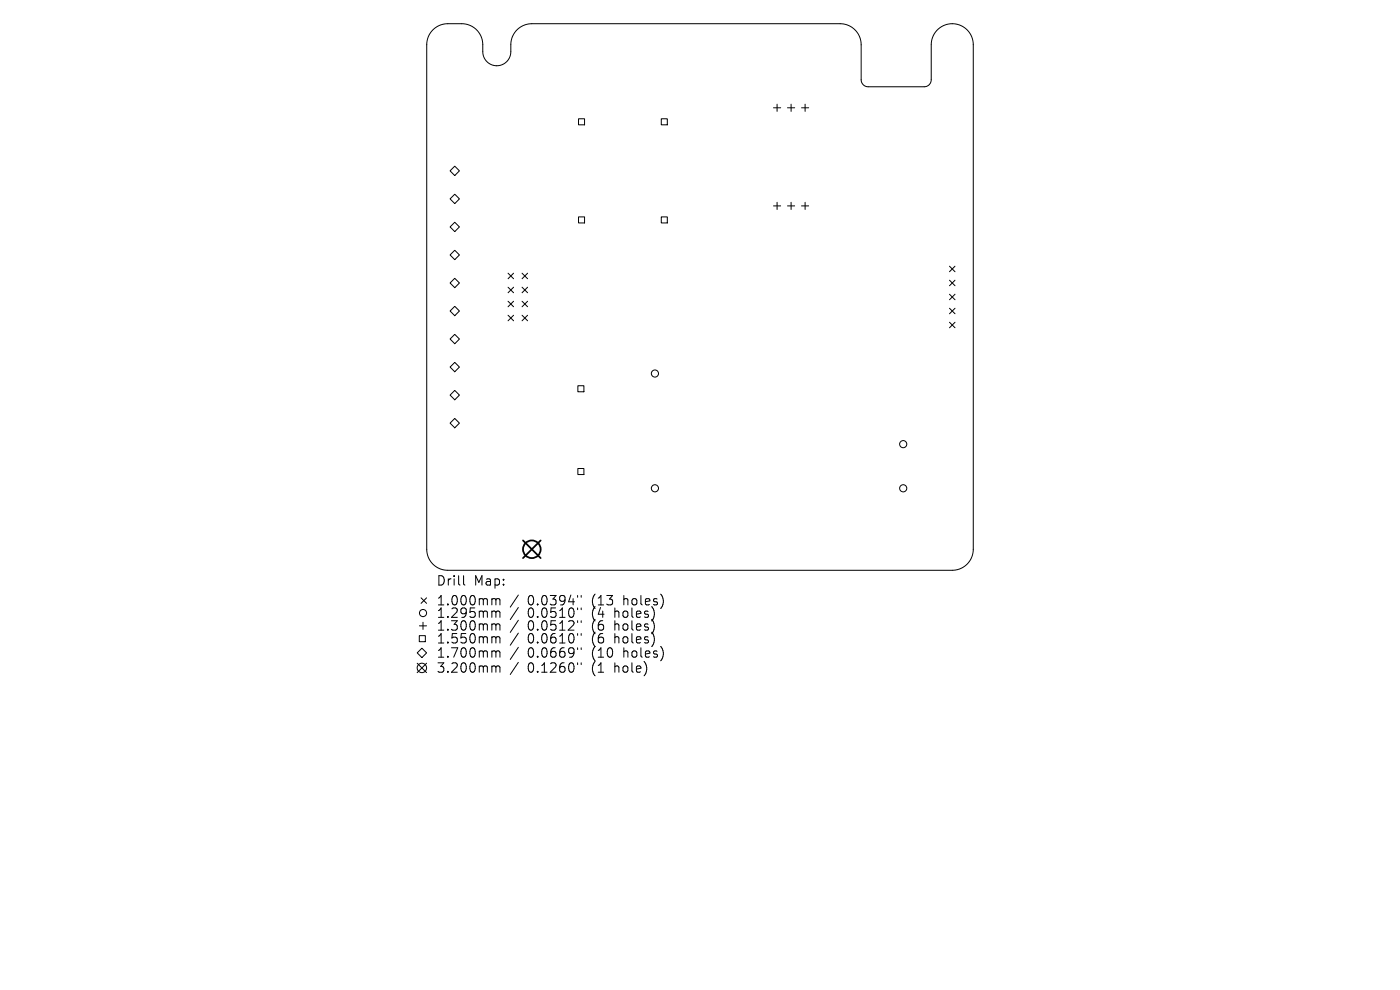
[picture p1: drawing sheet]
<svg xmlns="http://www.w3.org/2000/svg" width="297mm" height="210mm" viewBox="0 0 297 210" stroke-linecap="round" stroke-linejoin="round" font-family="sans-serif">
<defs><g id="words">
<g font-size="2.8">
<text x="92.5" y="124.5">Drill</text>
<text x="100.5" y="124.5">Map:</text>
<text x="92.5" y="128.7">1.000mm</text>
<text x="92.5" y="131.3">1.295mm</text>
<text x="111.9" y="128.7">0.0394&quot;</text>
<text x="111.9" y="131.3">0.0510&quot;</text>
<text x="125.7" y="128.7">(13</text>
<text x="125.7" y="131.3">(4</text>
<text x="130.6" y="131.3">holes)</text>
<text x="132.5" y="128.7">holes)</text>
<text x="92.5" y="134.1">1.300mm</text>
<text x="92.5" y="136.8">1.550mm</text>
<text x="111.9" y="134.1">0.0512&quot;</text>
<text x="111.9" y="136.8">0.0610&quot;</text>
<text x="125.7" y="134.1">(6</text>
<text x="125.7" y="136.8">(6</text>
<text x="130.6" y="134.1">holes)</text>
<text x="130.6" y="136.8">holes)</text>
<text x="92.5" y="139.8">1.700mm</text>
<text x="92.5" y="143">3.200mm</text>
<text x="111.9" y="139.8">0.0669&quot;</text>
<text x="111.9" y="143">0.1260&quot;</text>
<text x="125.7" y="139.8">(10</text>
<text x="125.7" y="143">(1</text>
<text x="130.6" y="143">hole)</text>
<text x="132.5" y="139.8">holes)</text>
</g>
</g></defs>
<g fill="none" stroke="#000" stroke-width=".21">
<path d="M91.8 6.3a4.5 4.5 0 0 1 3.2-1.3h3a4.5 4.5 0 0 1 4.4 4.5v1.5a2.97 2.97 0 0 0 3 2.9 2.97 2.97 0 0 0 3-2.9v-1.5a4.5 4.5 0 0 1 4.4-4.5h65.4a4.5 4.5 0 0 1 4.5 4.5v7.4a1.49 1.49 0 0 0 1.5 1.5h11.9a1.49 1.49 0 0 0 1.5-1.5v-7.4a4.5 4.5 0 0 1 4.4-4.5 4.5 4.5 0 0 1 4.5 4.5v107a4.5 4.5 0 0 1-4.5 4.5h-107a4.5 4.5 0 0 1-4.5-4.5v-107a4.5 4.5 0 0 1 1.3-3.2zM96.5 35.3l1 .9-1 1-1-1zM122.7 25.2h1.3v1.3h-1.3zM140.3 25.2h1.3v1.3h-1.3zM164.1 22.9h1.5M164.9 22.1v1.5M167.1 22.9h1.5M167.8 22.1v1.5M170 22.9h1.6M170.8 22.1v1.5M96.5 41.2l1 1-1 1-1-1zM96.5 47.1l1 1-1 1-1-1z"/>
<path d="M96.5 53.1l1 1-1 1-1-1zM96.5 59l1 1-1 1-1-1zM107.8 58l1.2 1.1M109 58l-1.2 1.1M110.8 58l1.1 1.1M111.9 58l-1.1 1.1M122.7 46h1.3v1.3h-1.3zM140.3 46h1.3v1.3h-1.3zM164.1 43.7h1.5M164.9 42.9v1.5M167.1 43.7h1.5M167.8 42.9v1.5"/>
<path d="M170 43.7h1.6M170.8 42.9v1.5M201.4 56.5l1.2 1.1M201.4 59.4l1.2 1.2M202.6 56.5l-1.2 1.1M202.6 59.4l-1.2 1.2M96.5 65l1 1-1 1-1-1zM96.5 70.9l1 1-1 1-1-1zM96.5 76.9l1 1-1 1-1-1zM107.8 60.9l1.2 1.2M107.8 63.9l1.2 1.2M107.8 66.9l1.2 1.1"/>
<path d="M109 60.9l-1.2 1.2M109 63.9l-1.2 1.2M109 66.9l-1.2 1.1M110.8 60.9l1.1 1.2M110.8 63.9l1.1 1.2M110.8 66.9l1.1 1.1M111.9 60.9l-1.1 1.2M111.9 63.9l-1.1 1.2M111.9 66.9l-1.1 1.1M201.4 62.4l1.2 1.2M201.4 65.4l1.2 1.2M201.4 68.4l1.2 1.1"/>
<path d="M202.6 62.4l-1.2 1.2M202.6 65.4l-1.2 1.2M202.6 68.4l-1.2 1.1M96.5 82.8l1 1-1 1-1-1zM96.5 88.8l1 1-1 1-1-1zM122.6 81.8h1.3v1.3h-1.3zM122.6 99.4h1.3v1.3h-1.3zM89 134.8h1.2v1.3h-1.2zM89 132.8h1.5M89.3 126.8l1.2 1.2M89.5 137.5l1 1-1 1-1-1zM89.7 132v1.5"/>
<path d="M90.5 126.8l-1.2 1.2M98.3 122.1v1.7l.3 .3M104.6 127l.5 .1 .1 .2M104.6 129.6h.3l.3 .3M104.6 132.3h.3l.3 .3M104.6 135.1h.3l.3 .2M104.6 138.1h.3l.3 .3M105.2 127.3l.3-.3 .5 .1 .1 1.2M105.2 127.3v1M105.2 129.9v1.1M105.2 132.6v1.1M105.2 135.3v1.1"/>
<path d="M105.2 138.4v1M105.2 129.9l.3-.3 .5 .1 .1 1.3M105.2 132.6l.3-.3 .5 .1 .1 1.3M105.2 135.3l.3-.2 .5 .1 .1 1.2M105.2 138.4l.3-.3 .5 .1 .1 1.2M110 126.2l-1.8 2.6M110 128.9l-1.8 2.5M110 131.6l-1.8 2.6M110 134.3l-1.8 2.6M110 137.3l-1.8 2.6M122.5 126.3v.4M122.5 129v.3"/>
<path d="M122.5 131.7v.4M122.5 134.4v.4M122.5 137.4v.4M123.3 126.3v.4M123.3 129v.3M123.3 131.7v.4M123.3 134.4v.4M123.3 137.4v.4M88.5 140.7l2 2M90.5 140.7l-2 2M104.6 141.3h.3l.3 .3M105.2 141.6v1"/>
<path d="M105.2 141.6l.3-.3 .5 .1 .1 1.2M110 140.5l-1.8 2.6M122.5 140.6v.4M123.3 140.6v.4"/>
<circle cx="138.9" cy="79.2" r=".76"/>
<circle cx="191.6" cy="94.2" r=".76"/>
<circle cx="138.9" cy="103.6" r=".76"/>
<circle cx="191.6" cy="103.6" r=".76"/>
<circle cx="89.7" cy="130" r=".76"/>
<circle cx="89.5" cy="141.7" r="1"/>
</g>
<g fill="none" stroke="#000" stroke-width=".37">
<path d="M111 114.6l3.7 3.8M114.7 114.6l-3.7 3.8"/>
<circle cx="112.8" cy="116.5" r="1.87"/>
</g>
<use href="#words"/>
</svg>
